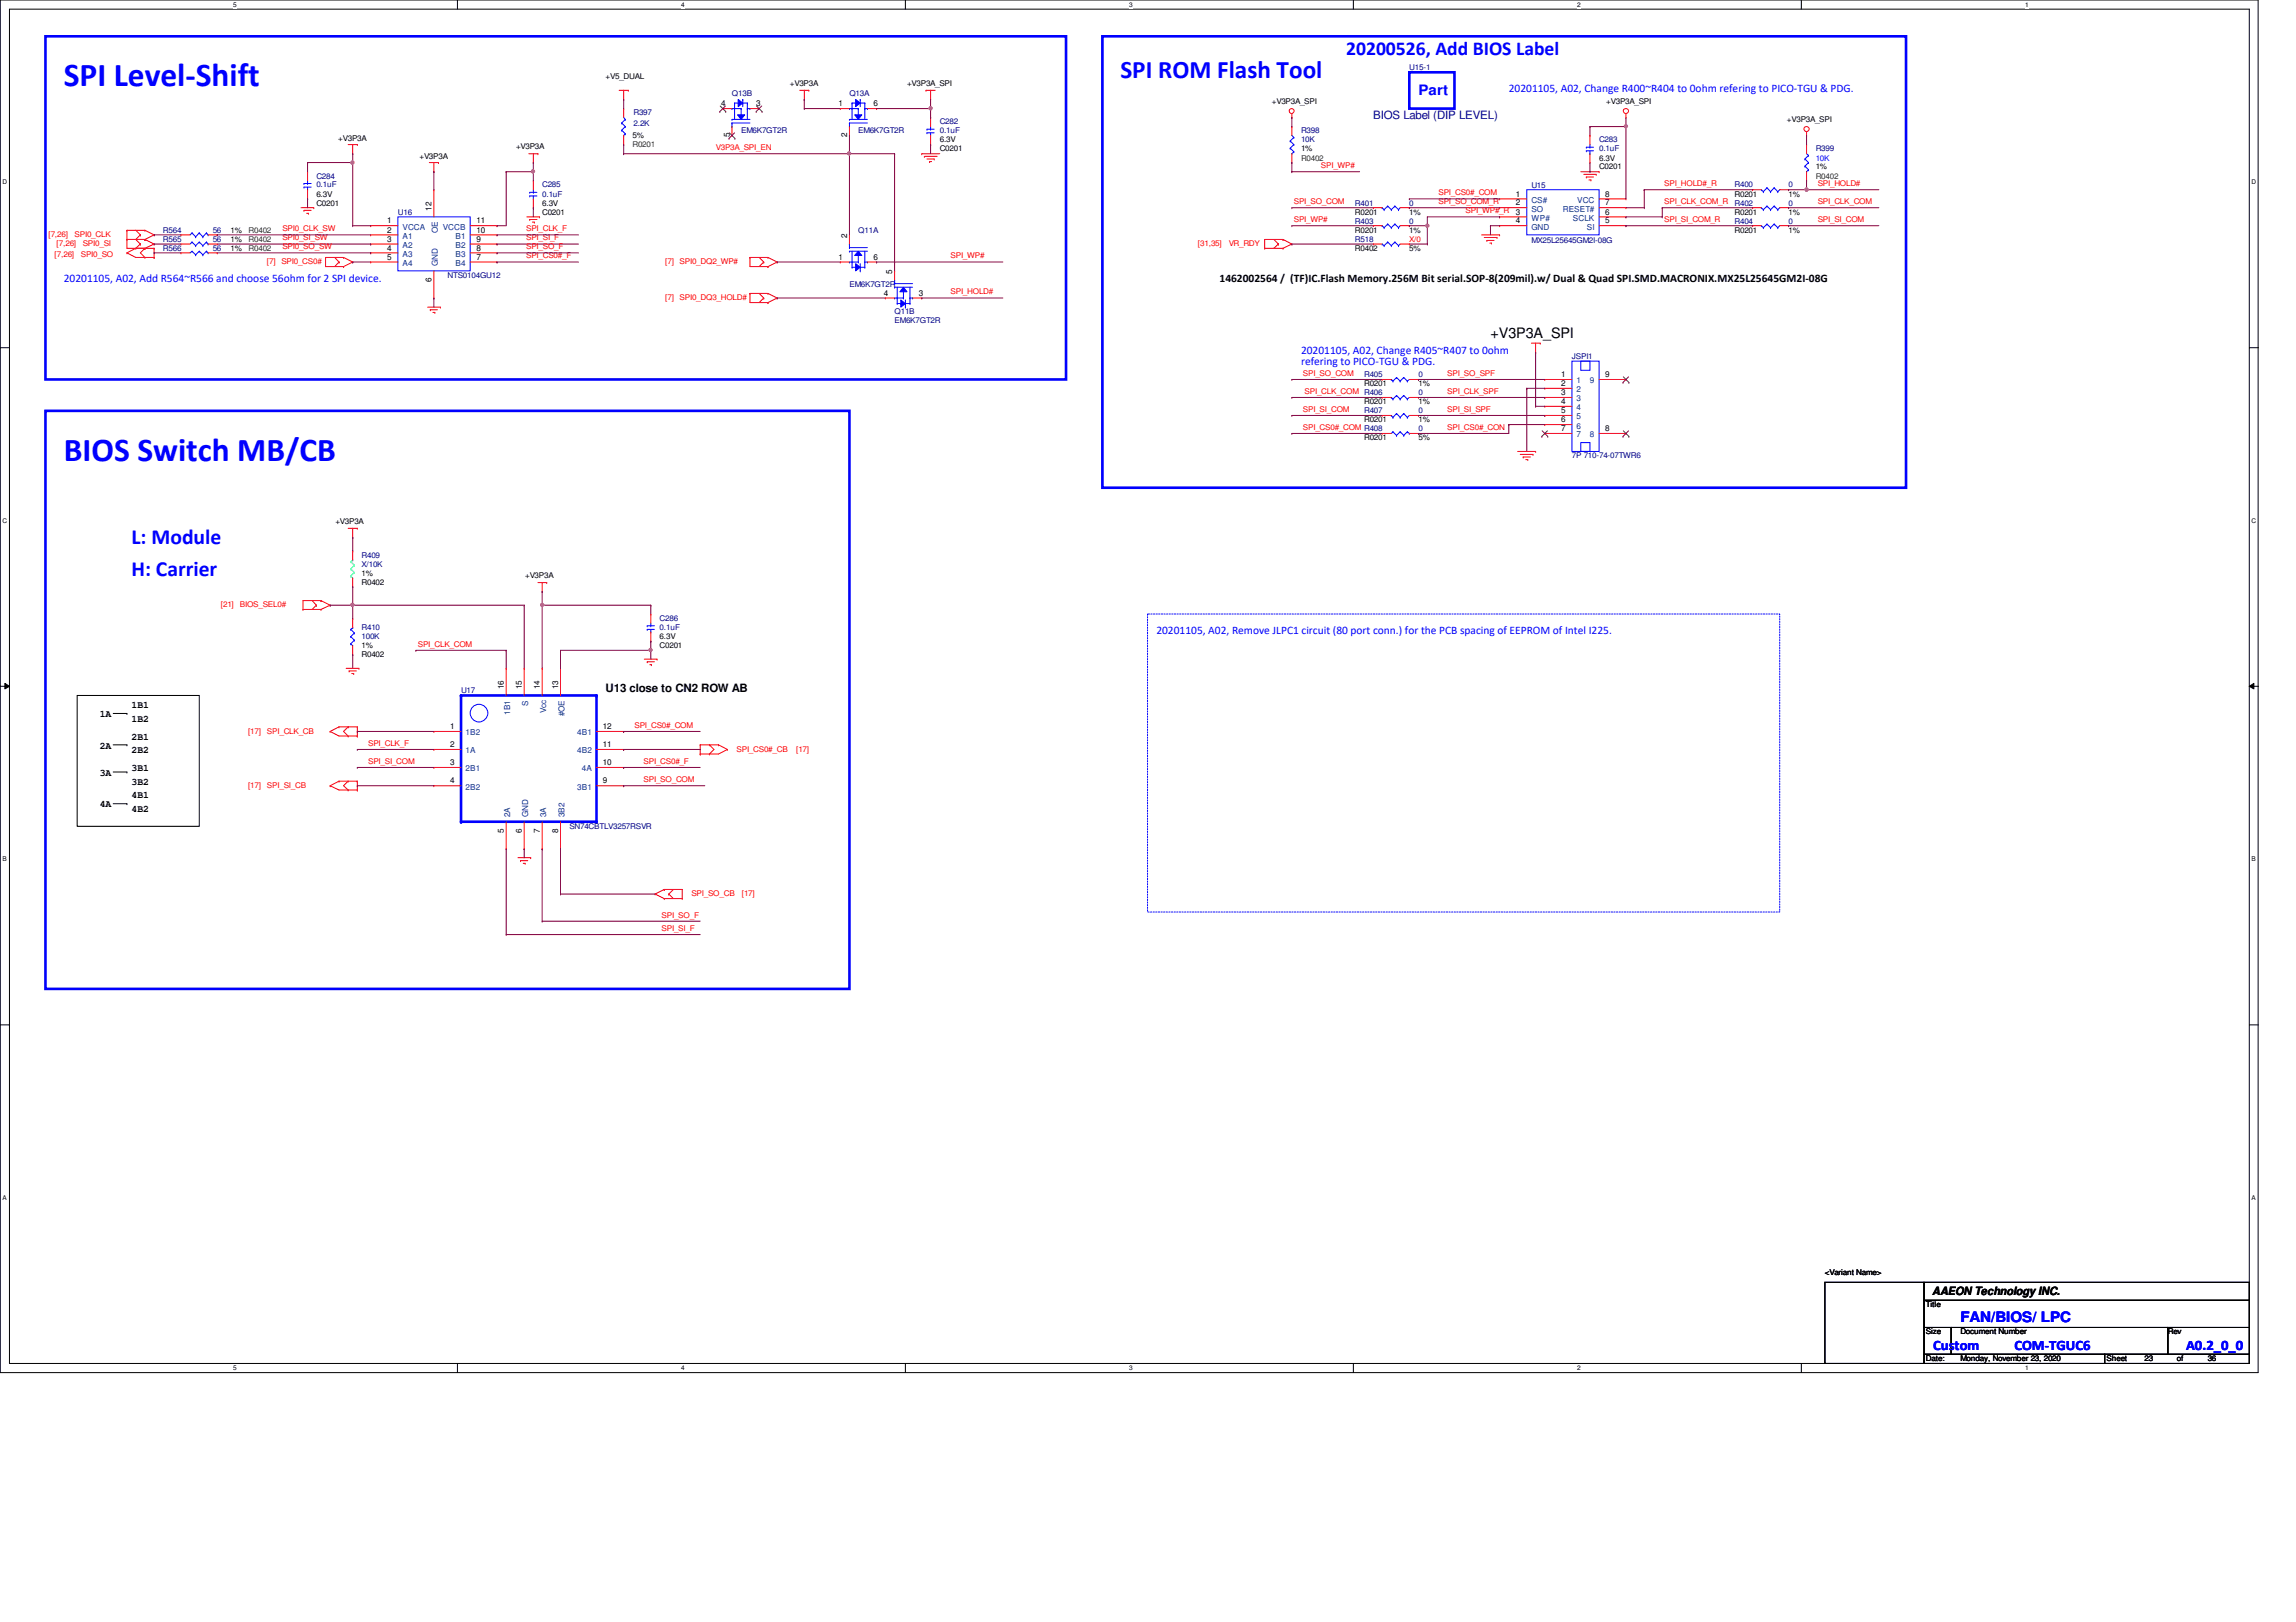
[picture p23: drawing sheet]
<svg xmlns="http://www.w3.org/2000/svg" width="297mm" height="210mm" viewBox="0 0 297 210" stroke-linecap="round" stroke-linejoin="round" font-family="sans-serif">
<defs><g id="words">
<g font-size="4.3" fill="#00f">
<text x="8.3" y="11.1">SPI Level-Shift</text>
<text x="8.3" y="59.6">BIOS Switch MB/CB</text>
</g>
<text font-size="3.3" fill="#00f" x="144.9" y="10.1">SPI ROM Flash Tool</text>
<g font-size="2.8" fill="#00f">
<text x="17" y="70.4">L: Module</text>
<text x="17" y="74.5">H: Carrier</text>
</g>
<text font-size="2.5" fill="#00f" x="174.2" y="7.1">20200526, Add BIOS Label</text>
<g font-size="1.9" fill="#00f">
<text x="183.5" y="12.2">Part</text>
<text x="253.6" y="171.1">FAN/BIOS/ LPC</text>
<text x="250.1" y="174.7">Custom</text>
<text x="260.6" y="174.7">COM-TGUC6</text>
<text x="282.8" y="174.7">A0.2_0_0</text>
</g>
<text font-size="1.9" x="192.8" y="43.8">+V3P3A_SPI</text>
<g font-size="1.5" fill="#00f">
<text x="195.2" y="11.9">20201105, A02, Change R400~R404 to 0ohm refering to PICO-TGU &amp; PDG.</text>
<text x="8.3" y="36.4">20201105, A02, Add R564~R566 and choose 56ohm for 2 SPI device.</text>
<text x="168.3" y="45.8">20201105, A02, Change R405~R407 to 0ohm</text>
<text x="168.3" y="47.3">refering to PICO-TGU &amp; PDG.</text>
<text x="149.6" y="82">20201105, A02, Remove JLPC1 circuit (80 port conn.) for the PCB spacing of EEPROM of Intel I225.</text>
</g>
<text font-size="1.5" fill="#000080" x="177.7" y="15.4">BIOS Label (DIP LEVEL)</text>
<g font-size="1.5">
<text x="157.8" y="36.4">1462002564 / (TF)IC.Flash Memory.256M Bit serial.SOP-8(209mil).w/ Dual &amp; Quad SPI.SMD.MACRONIX.MX25L25645GM2I-08G</text>
<text x="78.4" y="89.6">U13 close to CN2 ROW AB</text>
<text x="250" y="167.6">AAEON Technology INC.</text>
</g>
<g font-size="1.3">
<text x="12.9" y="92.8">1A</text>
<text x="17" y="91.6">1B1</text>
<text x="17" y="93.4">1B2</text>
<text x="17" y="95.7">2B1</text>
<text x="12.9" y="96.9">2A</text>
<text x="12.9" y="100.4">3A</text>
<text x="17" y="97.5">2B2</text>
<text x="17" y="99.8">3B1</text>
<text x="17" y="101.6">3B2</text>
<text x="12.9" y="104.5">4A</text>
<text x="17" y="103.3">4B1</text>
<text x="17" y="105.1">4B2</text>
</g>
<g font-size="1.1">
<text x="93.3" y="13.8">4</text>
<text x="94.4" y="17.8" transform="rotate(-90 94.4 17.8)">5</text>
<text x="97.8" y="13.8">3</text>
<text x="108.5" y="13.8">1</text>
<text x="109.6" y="17.8" transform="rotate(-90 109.6 17.8)">2</text>
<text x="113" y="13.8">6</text>
<text x="50.1" y="28.9">1</text>
<text x="55.8" y="27.3" transform="rotate(-90 55.8 27.3)">12</text>
<text x="61.6" y="28.9">11</text>
<text x="196.1" y="25.4">1</text>
<text x="196.1" y="26.6">2</text>
<text x="196.1" y="27.8">3</text>
<text x="196.1" y="28.9">4</text>
<text x="207.7" y="28.9">5</text>
<text x="207.7" y="27.8">6</text>
<text x="207.7" y="26.6">7</text>
<text x="207.7" y="25.4">8</text>
<text x="50.1" y="30.1">2</text>
<text x="50.1" y="31.3">3</text>
<text x="50.1" y="32.4">4</text>
<text x="50.1" y="33.6">5</text>
<text x="61.6" y="33.6">7</text>
<text x="61.6" y="32.4">8</text>
<text x="61.6" y="31.3">9</text>
<text x="61.6" y="30.1">10</text>
<text x="108.5" y="33.6">1</text>
<text x="109.6" y="30.8" transform="rotate(-90 109.6 30.8)">2</text>
<text x="113" y="33.6">6</text>
<text x="115.4" y="35.4" transform="rotate(-90 115.4 35.4)">5</text>
<text x="55.8" y="36.4" transform="rotate(-90 55.8 36.4)">6</text>
<text x="114.3" y="38.3">4</text>
<text x="118.9" y="38.3">3</text>
<text x="202" y="48.8">1</text>
<text x="202" y="50">2</text>
<text x="202" y="51.1">3</text>
<text x="202" y="52.3">4</text>
<text x="202" y="53.5">5</text>
<text x="207.7" y="48.8">9</text>
<text x="202" y="54.7">6</text>
<text x="202" y="55.8">7</text>
<text x="207.7" y="55.8">8</text>
<text x="65.2" y="89.2" transform="rotate(-90 65.2 89.2)">16</text>
<text x="67.5" y="89.2" transform="rotate(-90 67.5 89.2)">15</text>
<text x="69.8" y="89.2" transform="rotate(-90 69.8 89.2)">14</text>
<text x="72.2" y="89.2" transform="rotate(-90 72.2 89.2)">13</text>
<text x="58.2" y="94.4">1</text>
<text x="78" y="94.4">12</text>
<text x="58.2" y="96.7">2</text>
<text x="58.2" y="99">3</text>
<text x="58.2" y="101.4">4</text>
<text x="78" y="101.4">9</text>
<text x="78" y="96.7">11</text>
<text x="78" y="99">10</text>
<text x="65.2" y="107.7" transform="rotate(-90 65.2 107.7)">5</text>
<text x="67.5" y="107.7" transform="rotate(-90 67.5 107.7)">6</text>
<text x="69.8" y="107.7" transform="rotate(-90 69.8 107.7)">7</text>
<text x="72.2" y="107.7" transform="rotate(-90 72.2 107.7)">8</text>
</g>
<g font-size="1.1" fill="#004080">
<text x="52.1" y="29.7">VCCA</text>
<text x="57.3" y="29.7">VCCB</text>
<text x="198.1" y="26.2">CS#</text>
<text x="198.1" y="27.4">SO</text>
<text x="198.1" y="28.6">WP#</text>
<text x="198.1" y="29.7">GND</text>
<text x="202.2" y="27.4">RESET#</text>
<text x="203.5" y="28.6">SCLK</text>
<text x="204" y="26.2">VCC</text>
<text x="205.3" y="29.7">SI</text>
<text x="52.1" y="30.9">A1</text>
<text x="52.1" y="32.1">A2</text>
<text x="52.1" y="33.2">A3</text>
<text x="52.1" y="34.4">A4</text>
<text x="56.6" y="34.5" transform="rotate(-90 56.6 34.5)">GND</text>
<text x="56.6" y="30.2" transform="rotate(-90 56.6 30.2)">OE</text>
<text x="58.9" y="34.4">B4</text>
<text x="58.9" y="33.2">B3</text>
<text x="58.9" y="32.1">B2</text>
<text x="58.9" y="30.9">B1</text>
<text x="204" y="49.6">1</text>
<text x="204" y="50.8">2</text>
<text x="204" y="51.9">3</text>
<text x="204" y="53.1">4</text>
<text x="205.7" y="49.6">9</text>
<text x="204" y="54.3">5</text>
<text x="204" y="55.5">6</text>
<text x="204" y="56.6">7</text>
<text x="205.7" y="56.6">8</text>
<text x="60.2" y="95.2">1B2</text>
<text x="66" y="92.5" transform="rotate(-90 66 92.5)">1B1</text>
<text x="68.3" y="91.3" transform="rotate(-90 68.3 91.3)">S</text>
<text x="70.7" y="92.3" transform="rotate(-90 70.7 92.3)">Vcc</text>
<text x="73" y="92.7" transform="rotate(-90 73 92.7)">#OE</text>
<text x="74.7" y="95.2">4B1</text>
<text x="60.2" y="97.5">1A</text>
<text x="60.2" y="99.8">2B1</text>
<text x="74.7" y="97.5">4B2</text>
<text x="75.3" y="99.8">4A</text>
<text x="60.2" y="102.2">2B2</text>
<text x="66" y="105.7" transform="rotate(-90 66 105.7)">2A</text>
<text x="68.3" y="105.7" transform="rotate(-90 68.3 105.7)">GND</text>
<text x="70.7" y="105.7" transform="rotate(-90 70.7 105.7)">3A</text>
<text x="73" y="105.7" transform="rotate(-90 73 105.7)">3B2</text>
<text x="74.7" y="102.2">3B1</text>
</g>
<g font-size="1">
<text x="78.4" y="10.2">+V5_DUAL</text>
<text x="102.2" y="11.2">+V3P3A</text>
<text x="117.3" y="11.2">+V3P3A_SPI</text>
<text x="81.8" y="17.9">5%</text>
<text x="164.5" y="13.4">+V3P3A_SPI</text>
<text x="207.8" y="13.4">+V3P3A_SPI</text>
<text x="231.2" y="15.7">+V3P3A_SPI</text>
<text x="43.8" y="18.2">+V3P3A</text>
<text x="54.3" y="20.5">+V3P3A</text>
<text x="66.8" y="19.3">+V3P3A</text>
<text x="121.6" y="19.6">C0201</text>
<text x="121.6" y="18.4">6.3V</text>
<text x="168.3" y="19.6">1%</text>
<text x="206.9" y="21.9">C0201</text>
<text x="206.9" y="20.8">6.3V</text>
<text x="234.9" y="21.9">1%</text>
<text x="40.9" y="26.6">C0201</text>
<text x="40.9" y="25.4">6.3V</text>
<text x="70.1" y="27.8">C0201</text>
<text x="70.1" y="26.6">6.3V</text>
<text x="175.3" y="27.8">R0201</text>
<text x="182.3" y="27.8">1%</text>
<text x="224.4" y="27.8">R0201</text>
<text x="224.4" y="25.4">R0201</text>
<text x="231.4" y="27.8">1%</text>
<text x="231.4" y="25.4">1%</text>
<text x="29.8" y="30.1">1%</text>
<text x="29.8" y="31.3">1%</text>
<text x="29.8" y="32.5">1%</text>
<text x="175.3" y="30.1">R0201</text>
<text x="175.3" y="32.5">R0402</text>
<text x="182.3" y="30.1">1%</text>
<text x="182.3" y="32.5">5%</text>
<text x="224.4" y="30.1">R0201</text>
<text x="231.4" y="30.1">1%</text>
<text x="176.5" y="50">R0201</text>
<text x="176.5" y="52.3">R0201</text>
<text x="183.5" y="50">1%</text>
<text x="183.5" y="52.3">1%</text>
<text x="176.5" y="54.7">R0201</text>
<text x="176.5" y="57">R0201</text>
<text x="183.5" y="54.7">1%</text>
<text x="183.5" y="57">5%</text>
<text x="43.4" y="67.9">+V3P3A</text>
<text x="46.8" y="75.7">R0402</text>
<text x="46.8" y="74.5">1%</text>
<text x="67.9" y="74.8">+V3P3A</text>
<text x="46.8" y="83.9">1%</text>
<text x="85.3" y="83.9">C0201</text>
<text x="85.3" y="82.7">6.3V</text>
<text x="46.8" y="85">R0402</text>
<text x="236.1" y="165.1">&lt;Variant Name&gt;</text>
<text x="249.2" y="169.2">Title</text>
<text x="249.2" y="172.7">Size</text>
<text x="253.6" y="172.7">Document Number</text>
<text x="280.5" y="172.7">Rev</text>
<text x="249.2" y="176.1">Date:</text>
<text x="253.6" y="176.1">Monday, November 23, 2020</text>
<text x="272.5" y="176.1">Sheet</text>
<text x="277.4" y="176.1">23</text>
<text x="281.6" y="176.1">of</text>
<text x="285.6" y="176.1">36</text>
</g>
<g font-size="1" fill="#000080">
<text x="182.3" y="9.1">U15-1</text>
<text x="82" y="14.9">R397</text>
<text x="82" y="16.3">2.2K</text>
<text x="94.7" y="12.4">Q13B</text>
<text x="95.9" y="17.3">EM6K7GT2R</text>
<text x="109.9" y="12.4">Q13A</text>
<text x="111" y="17.3">EM6K7GT2R</text>
<text x="121.6" y="16.1">C282</text>
<text x="121.6" y="17.3">0.1uF</text>
<text x="168.3" y="17.3">R398</text>
<text x="40.9" y="23.1">C284</text>
<text x="168.3" y="18.4">10K</text>
<text x="206.9" y="18.4">C283</text>
<text x="206.9" y="19.6">0.1uF</text>
<text x="234.9" y="19.6">R399</text>
<text x="40.9" y="24.3">0.1uF</text>
<text x="51.5" y="27.8">U16</text>
<text x="70.1" y="24.3">C285</text>
<text x="70.1" y="25.4">0.1uF</text>
<text x="175.3" y="26.6">R401</text>
<text x="175.3" y="29">R403</text>
<text x="182.3" y="26.6">0</text>
<text x="182.3" y="29">0</text>
<text x="198.1" y="24.4">U15</text>
<text x="224.4" y="26.6">R402</text>
<text x="224.4" y="29">R404</text>
<text x="224.4" y="24.3">R400</text>
<text x="231.4" y="26.6">0</text>
<text x="231.4" y="29">0</text>
<text x="231.4" y="24.3">0</text>
<text x="21.1" y="30.1">R564</text>
<text x="21.1" y="31.3">R565</text>
<text x="21.1" y="32.5">R566</text>
<text x="27.5" y="30.1">56</text>
<text x="27.5" y="31.3">56</text>
<text x="27.5" y="32.5">56</text>
<text x="57.9" y="35.9">NTS0104GU12</text>
<text x="111" y="30.1">Q11A</text>
<text x="175.3" y="31.3">R518</text>
<text x="198.1" y="31.4">MX25L25645GM2I-08G</text>
<text x="109.9" y="37.1">EM6K7GT2R</text>
<text x="115.7" y="40.6">Q11B</text>
<text x="115.7" y="41.8">EM6K7GT2R</text>
<text x="203.4" y="46.5">JSPI1</text>
<text x="176.5" y="48.8">R405</text>
<text x="176.5" y="53.5">R407</text>
<text x="183.5" y="48.8">0</text>
<text x="183.5" y="51.1">0</text>
<text x="183.5" y="53.5">0</text>
<text x="183.5" y="55.8">0</text>
<text x="203.4" y="59.3">7P 710-74-07TWR6</text>
<text x="46.8" y="72.2">R409</text>
<text x="46.8" y="73.4">X/10K</text>
<text x="46.8" y="81.5">R410</text>
<text x="46.8" y="82.7">100K</text>
<text x="85.3" y="80.3">C286</text>
<text x="85.3" y="81.5">0.1uF</text>
<text x="59.6" y="89.7">U17</text>
<text x="73.7" y="107.2">SN74CBTLV3257RSVR</text>
</g>
<g font-size="1" fill="#008000">
<text x="81.8" y="19">R0201</text>
<text x="168.3" y="20.8">R0402</text>
<text x="234.9" y="23.1">R0402</text>
<text x="32.2" y="30.1">R0402</text>
<text x="32.2" y="31.3">R0402</text>
<text x="32.2" y="32.5">R0402</text>
</g>
<g font-size="1" fill="#f00">
<text x="92.6" y="19.4">V3P3A_SPI_EN</text>
<text x="170.9" y="21.8">SPI_WP#</text>
<text x="36.5" y="29.9">SPI0_CLK_SW</text>
<text x="68.1" y="29.9">SPI_CLK_F</text>
<text x="167.4" y="28.7">SPI_WP#</text>
<text x="167.4" y="26.4">SPI_SO_COM</text>
<text x="186.1" y="26.4">SPI_SO_COM_R</text>
<text x="186.1" y="25.3">SPI_CS0#_COM</text>
<text x="189.6" y="27.6">SPI_WP#_R</text>
<text x="215.3" y="24.1">SPI_HOLD#_R</text>
<text x="215.3" y="26.4">SPI_CLK_COM_R</text>
<text x="215.3" y="28.7">SPI_SI_COM_R</text>
<text x="235.2" y="24.1">SPI_HOLD#</text>
<text x="235.2" y="26.4">SPI_CLK_COM</text>
<text x="235.2" y="28.7">SPI_SI_COM</text>
<text x="6.3" y="30.7">[7,26]</text>
<text x="7.1" y="33.3">[7,26]</text>
<text x="7.3" y="31.9">[7,26]</text>
<text x="9.6" y="30.7">SPI0_CLK</text>
<text x="10.5" y="33.3">SPI0_SO</text>
<text x="10.7" y="31.9">SPI0_SI</text>
<text x="34.5" y="34.2">[7]</text>
<text x="36.4" y="34.2">SPI0_CS0#</text>
<text x="36.5" y="31.1">SPI0_SI_SW</text>
<text x="36.5" y="32.3">SPI0_SO_SW</text>
<text x="68.1" y="33.4">SPI_CS0#_F</text>
<text x="68.1" y="31.1">SPI_SI_F</text>
<text x="68.1" y="32.3">SPI_SO_F</text>
<text x="86.1" y="34.2">[7]</text>
<text x="87.9" y="34.2">SPI0_DQ2_WP#</text>
<text x="123" y="33.4">SPI_WP#</text>
<text x="155" y="31.9">[31,35]</text>
<text x="159" y="31.9">VR_RDY</text>
<text x="182.3" y="31.3">X/0</text>
<text x="86.1" y="38.9">[7]</text>
<text x="87.9" y="38.9">SPI0_DQ3_HOLD#</text>
<text x="123" y="38.1">SPI_HOLD#</text>
<text x="168.6" y="53.3">SPI_SI_COM</text>
<text x="168.6" y="48.6">SPI_SO_COM</text>
<text x="168.8" y="51">SPI_CLK_COM R406</text>
<text x="187.2" y="48.6">SPI_SO_SPF</text>
<text x="187.2" y="51">SPI_CLK_SPF</text>
<text x="187.2" y="53.3">SPI_SI_SPF</text>
<text x="168.6" y="55.6">SPI_CS0#_COM R408</text>
<text x="187.2" y="55.6">SPI_CS0#_CON</text>
<text x="28.6" y="78.6">[21]</text>
<text x="31" y="78.6">BIOS_SEL0#</text>
<text x="54.1" y="83.7">SPI_CLK_COM</text>
<text x="32.1" y="95">[17]</text>
<text x="34.5" y="95">SPI_CLK_CB</text>
<text x="82.1" y="94.2">SPI_CS0#_COM</text>
<text x="32.1" y="102">[17]</text>
<text x="34.5" y="102">SPI_SI_CB</text>
<text x="47.6" y="96.5">SPI_CLK_F</text>
<text x="47.6" y="98.8">SPI_SI_COM</text>
<text x="83.3" y="98.8">SPI_CS0#_F</text>
<text x="83.3" y="101.2">SPI_SO_COM</text>
<text x="95.3" y="97.3">SPI_CS0#_CB</text>
<text x="103" y="97.3">[17]</text>
<text x="85.6" y="118.7">SPI_SO_F</text>
<text x="89.4" y="116">SPI_SO_CB</text>
<text x="96" y="116">[17]</text>
<text x="85.6" y="120.5">SPI_SI_F</text>
</g>
<text font-size="1" fill="#00f" x="234.9" y="20.8">10K</text>
<g font-size=".8">
<text x="30.2" y=".9">5</text>
<text x="88.1" y=".9">4</text>
<text x="146.1" y=".9">3</text>
<text x="204" y=".9">2</text>
<text x="262" y=".9">1</text>
<text x=".3" y="23.8">D</text>
<text x="291.3" y="23.8">D</text>
<text x=".3" y="67.6">C</text>
<text x="291.3" y="67.6">C</text>
<text x=".3" y="111.5">B</text>
<text x="291.3" y="111.5">B</text>
<text x=".3" y="155.3">A</text>
<text x="291.3" y="155.3">A</text>
<text x="30.2" y="177.3">5</text>
<text x="88.1" y="177.3">4</text>
<text x="146.1" y="177.3">3</text>
<text x="204" y="177.3">2</text>
<text x="262" y="177.3">1</text>
</g>
</g></defs>
<path d="M0 0h292.1v177.6h-292.1zM1.2 1.2h289.8v175.2h-289.8z" fill="none" stroke="#000" stroke-width=".13"/>
<g fill="#fff">
<path d="M30.2 .1h.4v1h-.4z"/>
<path d="M30.2 176.6h.4v.9h-.4z"/>
</g>
<path d="M59.2 0v1.2M59.2 176.4v1.2" fill="none" stroke="#000" stroke-width=".13"/>
<g fill="#fff">
<path d="M88.1 .1h.5v1h-.5z"/>
<path d="M88.1 176.6h.5v.9h-.5z"/>
</g>
<path d="M117.1 0v1.2M117.1 176.4v1.2" fill="none" stroke="#000" stroke-width=".13"/>
<g fill="#fff">
<path d="M146.1 .1h.5v1h-.5z"/>
<path d="M146.1 176.6h.5v.9h-.5z"/>
</g>
<path d="M175.1 0v1.2M175.1 176.4v1.2" fill="none" stroke="#000" stroke-width=".13"/>
<g fill="#fff">
<path d="M204 .1h.5v1h-.5z"/>
<path d="M204 176.6h.5v.9h-.5z"/>
</g>
<path d="M233 0v1.2M233 176.4v1.2" fill="none" stroke="#000" stroke-width=".13"/>
<g fill="#fff">
<path d="M262 .1h.5v1h-.5z"/>
<path d="M262 176.6h.5v.9h-.5z"/>
<path d="M.3 23.1h.6v.9h-.6z"/>
<path d="M291.3 23.1h.6v.9h-.6z"/>
<path d="M.3 66.9h.6v.9h-.6z"/>
<path d="M291.3 66.9h.6v.9h-.6z"/>
</g>
<path d="M0 45h1.2M291 45h1.2" fill="none" stroke="#000" stroke-width=".13"/>
<g fill="#fff">
<path d="M.3 110.7h.6v.9h-.6z"/>
<path d="M291.3 110.7h.5v.9h-.5z"/>
</g>
<path d="M0 88.8h1.2M.6 88.4l.6 .4-.6 .4zM291 88.8l.6-.4v.8zM291 88.8h1.2" fill="none" stroke="#000" stroke-width=".13"/>
<path d="M.6 88.4l.6 .4-.6 .4zM291 88.8l.6-.4v.8z" fill="#000"/>
<g fill="#fff">
<path d="M.3 154.5h.6v.9h-.6z"/>
<path d="M291.3 154.5h.5v.9h-.5z"/>
</g>
<g fill="none" stroke="#000" stroke-width=".13">
<path d="M10 90h15.8v16.9h-15.8zM14.6 92.3h1.8M14.6 96.4h1.8M14.6 99.9h1.8M16.4 92.3h.1M16.4 96.4h.1M16.4 99.9h.1M14.6 104h1.8M16.4 104h.1M0 132.6h1.2M291 132.6h1.2M236.1 165.9h12.8v10.5h-12.8z"/>
<path d="M248.9 165.9h42.1v2.4h-42.1zM248.9 168.3h42.1v3.5h-42.1zM248.9 171.8h3.5v3.5h-3.5zM248.9 175.3h23.4v1.1h-23.4zM252.4 171.8h28.1v3.5h-28.1zM272.3 175.3h18.7v1.1h-18.7zM280.5 171.8h10.5v3.5h-10.5z"/>
</g>
<path d="M5.9 4.7h132v44.4h-132zM142.6 4.7h104v58.4h-104zM5.9 53.2h104v74.8h-104z" fill="none" stroke="#00f" stroke-width=".34"/>
<path d="M148.5 79.5h81.7v38.5h-81.7z" fill="none" stroke="#00f" stroke-width=".13" stroke-dasharray=".2 .2"/>
<g fill="none" stroke="#f00" stroke-width=".13">
<path d="M45 18.7h1.2M45.6 19.9h.1M45.6 18.7v1.2M46.2 18.7h.1M68.4 19.9h1.2M69 19.9v1.1M69.6 19.9h.1M80.1 11.7h1.2M80.7 12.9h.1M80.7 14.1h.1M80.7 18.7h.1M80.7 11.7v1.2"/>
<path d="M80.7 14.1v1.1M80.7 17.5v1.2M81.3 11.7h.1M103.5 11.7h1.1M104.1 12.9h.1M104.1 11.7v1.2M104.6 11.7h.1M119.2 19.9h.1M119.2 19.9h2.4M119.8 11.7h.1M119.8 11.7h1.2M120.4 12.9h.1"/>
<path d="M120.4 15.2h.1M120.4 18.7h.1M120.4 11.7v1.2M120.4 15.2v1.2M120.4 17.5v1.2M167.1 15.2h.1M167.1 16.4h.1M167.1 14.7v.5M167.1 16.4v1.1M167.1 19.9v1.1M205.7 17.5h.1M205.7 17.5v1.2"/>
<path d="M205.7 19.9v1.1M210.4 15.2h.1M210.4 14.7v.5M233.7 17.5h.1M233.7 17.1v.4M16.4 29.8h.1M16.4 31h.1M16.4 32.7h.1M16.4 32.7l1.2 .6h2.3M16.4 31h2.4M16.4 29.8v2.3h3.5M16.4 29.8h2.4"/>
<path d="M17.6 32.1h.1M17.6 29.8l.6 .6M17.6 32.1l-1.2 .6M18.2 30.4h.1M18.2 31.6h.1M18.2 30.4l-.6 .6 .6 .6M18.2 31.6l-.6 .5M18.8 31h.1M18.8 29.8h.1M18.8 32.1h.1M18.8 33.3h.1M18.8 29.8l1.1 .6"/>
<path d="M18.8 31l1.1 .6M18.8 32.1l-.6 .6 .6 .6M19.9 30.4h.1M19.9 31.6h.1M19.9 33.3h.1M19.9 32.1h.1M19.9 30.4l-1.1 .6M19.9 31.6l-1.1 .5M19.9 32.1v1.2M38.9 26.9h1.7M39.3 27.2h.1M39.3 27.2h1"/>
<path d="M39.7 27.6h.2M39.9 27.6h.1M40.6 26.9h.1M42.1 33.3h.1M42.1 33.3v1.2h2.3M42.1 33.3h2.3M43.3 33.3l.6 .6M43.9 33.9h.1M43.9 33.9l-.6 .6M44.4 34.5h.1M44.4 33.3h.1M44.4 33.3l1.2 .6"/>
<path d="M45.6 33.9h.1M45.6 33.9l-1.2 .6M55.3 39.8h1.7M55.5 21h1.2M56.1 22.2h.1M56.1 21v1.2M56.7 21h.1M57 39.8h.1M68.2 28.1h1.6M68.5 28.4h.1M68.5 28.4h1M68.9 28.7h.2"/>
<path d="M69 21h.1M69 23.4h.1M69 26.9h.1M69 23.4v1.2M69 25.7v1.2M69.1 28.7h.1M69.8 28.1h.1M97 33.3h.1M97 38h.1M97 33.3v1.2h2.4M97 33.3h2.4M97 38v1.2h2.4"/>
<path d="M97 38h2.4M98.2 33.3l.6 .6M98.2 38l.6 .6M98.8 33.9h.1M98.8 38.6h.1M98.8 33.9l-.6 .6M98.8 38.6l-.6 .6M99.4 34.5h.1M99.4 33.3h.1M99.4 39.2h.1M99.4 38h.1M99.4 33.3l1.1 .6"/>
<path d="M99.4 38l1.1 .6M100.5 33.9h.1M100.5 38.6h.1M100.5 33.9l-1.1 .6M100.5 38.6l-1.1 .6M119.6 20.2h.1M119.6 20.2h1.6M119.9 20.6h1M120.3 20.9h.1M120.3 20.9h.2M120.9 20.6h.1M163.6 32.1h.1"/>
<path d="M163.6 32.1h2.4M164.8 31l.6 .6M165.4 31.6h.1M165.4 31.6l-.6 .5M166 31h.1M166 32.1h.1M166 31h-2.4v1.1M166 31l1.1 .6M167.1 31.6h.1M167.1 21h.1M167.1 31.6l-1.1 .5M177.7 26.9h.1"/>
<path d="M177.7 26.9h1.1M181.1 26.9h1.2M182.3 26.9h.1M191.7 30.4h2.3M192 30.7h1.7M192.4 31.1h.1M192.4 31.1h.9M192.7 31.5h.3M193 31.5h.1M193.7 30.7h.1M194 30.4h.1M194 25.7h.1"/>
<path d="M194 26.9h.1M194 28.1h.1M194 29.2h.1M194 28.1h3.5M194 26.9h3.5M194 25.7h3.5M194 29.2h3.5M204.5 22.2h2.4M204.9 22.6h1.6M205.2 22.9h.1M205.2 22.9h1M205.6 23.3h.2"/>
<path d="M205.7 21h.1M205.8 23.3h.1M206.5 22.6h.1M206.9 22.2h.1M206.9 28.1h3.5M206.9 26.9h3.5M206.9 25.7h3.5M206.9 29.2h3.5M210.4 29.2h.1M210.4 28.1h.1M210.4 26.9h.1M210.4 25.7h.1"/>
<path d="M226.7 26.9h.1M226.7 26.9h1.2M230.2 26.9h1.2M231.4 26.9h.1M55.7 40.1h.1M55.7 40.1h.9M56 40.4h.3M56.3 40.4h.1M196.3 58.4h2.4M196.7 58.8h1.6M197.1 59.1h.1M197.1 59.1h.9"/>
<path d="M197.4 59.5h.3M197.7 59.5h.1M198.1 44.4h1.2M198.3 58.8h.1M198.7 58.4h.1M198.7 45.6h.1M198.7 44.4v1.2M199.3 44.4h.1M199.9 49.1h.1M199.9 50.2h.1M199.9 51.4h.1M199.9 52.6h.1"/>
<path d="M199.9 53.8h.1M199.9 54.9h.1M199.9 56.1h.1M199.9 49.1h3.5M199.9 50.2h3.5M199.9 51.4h3.5M199.9 52.6h3.5M199.9 53.8h3.5M199.9 54.9h3.5M199.9 56.1h3.5M206.9 49.1h3.5M206.9 56.1h3.5"/>
<path d="M210.4 56.1h.1M210.4 49.1h.1M39.2 78.9h.1M39.2 78.9h2.3M40.4 77.7l.5 .6M40.9 78.3h.1M40.9 78.3l-.5 .6M41.5 77.7h.1M41.5 78.9h.1M41.5 77.7h-2.3v1.2M41.5 77.7l1.2 .6M42.7 78.3h.1"/>
<path d="M42.7 78.3l-1.2 .6M45 68.4h1.2M45.6 69.6h.1M45.6 68.4v1.2M46.2 68.4h.1M69.6 75.4h1.1M70.1 76.5h.1M70.1 75.4v1.1M70.7 75.4h.1M42.7 94.7h.1M42.7 94.7l1.2 .5h2.3M43.9 94.1h.1"/>
<path d="M43.9 94.1l-1.2 .6M43.9 94.1h2.3M44.8 86.5h1.6M45 95.2h.1M45 94.1h.1M45 94.1l-.6 .6 .6 .5M45.2 86.8h.1M45.2 86.8h.9M45.5 87.2h.3M45.8 87.2h.1M46.2 95.2h.1M46.2 94.1h.1"/>
<path d="M46.2 94.1v1.1M46.4 86.5h.1M83.4 85.3h1.6M83.7 85.6h.1M83.7 85.6h1M84.1 86h.2M84.3 86h.1M85 85.3h.1M90.6 97.6h.1M90.6 96.4h.1M90.6 96.4h2.4M90.6 96.4v1.2"/>
<path d="M91.8 97.6h.1M91.8 96.4h.1M91.8 96.4l.6 .6-.6 .6M93 96.4h.1M93 96.4l1.1 .6M94.1 97h.1M94.1 97l-1.1 .6h-2.4M42.7 101.7h.1M42.7 101.7l1.2 .5h2.3M43.9 101.1h.1M43.9 101.1l-1.2 .6M43.9 101.1h2.3"/>
<path d="M45 102.2h.1M45 101.1h.1M45 101.1l-.6 .6 .6 .5M46.2 102.2h.1M46.2 101.1h.1M46.2 101.1v1.1M67 111h1.7M67.3 111.4h.1M67.3 111.4h1M67.7 111.7h.2M67.9 111.7h.1M68.7 111h.1"/>
<path d="M84.7 115.7h.1M84.7 115.7l1.2 .6M85.9 115.1h.1M85.9 116.3h.1M85.9 115.1h2.4v1.2M85.9 116.3h2.4M85.9 115.1l-1.2 .6M86.5 115.7h.1M86.5 115.7l.6 .6M87.1 115.1l-.6 .6M88.3 116.3h.1"/>
<circle cx="167.1" cy="14.4" r=".32"/>
<circle cx="210.4" cy="14.4" r=".33"/>
<circle cx="233.7" cy="16.7" r=".33"/>
</g>
<g fill="none" stroke="#00f" stroke-width=".13">
<path d="M80.4 15.9h.1M80.4 16.8h.1M80.4 16.8l.5 .5M80.4 15.9l.5 .5M80.7 17.5h.1M80.7 15.2l.2 .3M80.9 17.3h.1M80.9 15.5h.1M80.9 16.4h.1M80.9 17.3l-.2 .2M80.9 15.5l-.5 .4M80.9 16.4l-.5 .4"/>
<path d="M109.9 15.5h.1M109.9 15.9h.1M109.9 16.4h.1M109.9 15.5h2.3M109.9 15.9h2.3M109.9 15.9v.5M119.9 17.2h.1M119.9 16.7h.1M119.9 17.2h1M119.9 16.7h1M120.4 17.5h.1M120.4 16.7h.1"/>
<path d="M120.4 16.4v.3M120.4 17.2v.3M166.9 18.2h.1M166.9 19.2h.1M166.9 19.2l.5 .4M166.9 18.2l.5 .5M167.1 19.9h.1M167.1 17.5l.3 .3M167.4 19.6h.1M167.4 17.8h.1M167.4 18.7h.1M167.4 19.6l-.3 .3"/>
<path d="M167.4 17.8l-.5 .4M167.4 18.7l-.5 .5M205.2 19.5h.1M205.2 19h.1M205.2 19.5h1M205.2 19h1M205.7 19.9h.1M205.7 19h.1M205.7 18.7v.3M205.7 19.5v.4M68.5 25.4h.1M68.5 24.9h.1"/>
<path d="M68.5 25.4h1M68.5 24.9h1M69 25.7h.1M69 24.9h.1M69 24.6v.3M69 25.4v.3M178.8 26.9h.1M178.8 26.9l.3 .2M179.1 27.1h.1M179.5 26.7h.1M179.5 26.7l-.4 .4M179.5 26.7l.5 .4"/>
<path d="M180 27.1h.1M180.5 26.7h.1M180.5 26.7l.4 .4M180.5 26.7l-.5 .4M180.9 27.1h.1M181.1 26.9l-.2 .2M197.5 24.6h9.4v5.8h-9.4zM227.9 26.9h.1M227.9 26.9l.2 .2M228.1 27.1h.1M228.6 26.7h.1M228.6 26.7l-.5 .4"/>
<path d="M228.6 26.7l.5 .4M229.1 27.1h.1M229.5 26.7h.1M229.5 26.7l.5 .4M229.5 26.7l-.4 .4M230 27.1h.1M230.2 26.9l-.2 .2M203.4 46.7h3.5v11.7h-3.5zM204.5 57.3h1.2v1.1h-1.2zM204.5 46.7h1.2v1.2h-1.2z"/>
</g>
<path d="M199.5 56.5h.1M199.5 55.8l.7 .7M200.2 55.8l-.7 .7M200.2 56.5h.1M210 56.5h.1M210 49.5h.1M210 55.8l.7 .7M210 48.8l.7 .7M210.7 55.8l-.7 .7M210.7 48.8l-.7 .7M210.7 56.5h.1M210.7 49.5h.1" fill="none" stroke="#804000" stroke-width=".13"/>
<path d="M110.6 14.9h.9l-.5 .6z" fill-rule="evenodd" fill="#00f"/>
<path d="M109.9 14.1h.1M109.9 14.1h1.1M110.2 14.1h.1M110.2 14.1v1.4M110.6 14.9h.9l-.5 .6zM111 14.1h.1M111 14.1v.8M111.9 14.1h.1M111.9 14.1v1.4M111.9 14.1h.3M112.2 14.1h.1" fill="none" stroke="#00f" stroke-width=".13"/>
<path d="M110.7 12.9l.6 .4-.6 .5z" fill-rule="evenodd" fill="#00f"/>
<g fill="none" stroke="#00f" stroke-width=".13">
<path d="M110.2 13.3h.1M110.2 13.3v.8M110.2 13.3h.5M110.7 12.9l.6 .4-.6 .5zM110.7 13.3h.1M111.3 13.3h.1M111.3 12.9h.1M111.3 13.3h.6M111.3 12.9v.9M111.9 13.3h.1M111.9 13.3v.8M24.8 30.1h.1"/>
<path d="M24.8 30.1l-.2 .3M24.8 30.1l.5 .5M25.3 30.6h.1M25.8 30.1h.1M25.8 30.1l-.5 .5M25.8 30.1l.4 .5M26.2 30.6h.1M26.7 30.1h.1M26.7 30.1l-.5 .5M26.7 30.1l.2 .3M26.9 30.4h.1M39.3 24.2h.1"/>
<path d="M39.3 23.7h.1M39.3 24.2h1M39.3 23.7h1M39.8 24.6h.1M39.8 23.7h.1M39.8 23.4v.3M39.8 24.2v.4M83.7 81.4h.1M83.7 81h.1M83.7 81.4h1M83.7 81h1M84.2 81.8h.1"/>
<path d="M84.2 81h.1M84.2 80.6v.4M84.2 81.4v.4"/>
<circle cx="62" cy="92.3" r="1.14"/>
</g>
<g fill="none" stroke="#f00" stroke-width=".13">
<path d="M108.7 14.1h.1M108.7 14.1h1.2M109.9 17.5h.1M109.9 16.4v1.1M112.2 14.1h1.2M113.4 14.1h.1M23.4 30.4h.1M23.4 30.4h1.2M26.9 30.4h1.2M28.1 30.4h.1M39.8 22.2h.1M39.8 25.7h.1"/>
<path d="M39.8 22.2v1.2M39.8 24.6v1.1M84.2 79.5h.1M84.2 79.5v1.1M84.2 83h.1M84.2 81.8v1.2"/>
</g>
<path d="M59.6 90v16.3" fill="none" stroke="#00f" stroke-width=".34"/>
<circle cx="59.6" cy="106.3" r=".17" fill="#00f"/>
<path d="M59.6 106.3h17.6" fill="none" stroke="#00f" stroke-width=".34"/>
<circle cx="77.2" cy="106.3" r=".17" fill="#00f"/>
<path d="M77.2 90v16.3" fill="none" stroke="#00f" stroke-width=".34"/>
<circle cx="77.2" cy="90" r=".17" fill="#00f"/>
<path d="M59.6 90h17.6" fill="none" stroke="#00f" stroke-width=".34"/>
<circle cx="59.6" cy="90" r=".17" fill="#00f"/>
<g fill="none" stroke="#f00" stroke-width=".13">
<path d="M233.7 18.7h.1M233.7 18.7v1.2M23.4 31.6h.1M23.4 31.6h1.2M26.9 31.6h1.2M28.1 31.6h.1M177.7 29.2h.1M177.7 31.6h.1M177.7 29.2h1.1M177.7 31.6h1.1M181.1 29.2h1.2M181.1 31.6h1.2"/>
<path d="M182.3 29.2h.1M182.3 31.6h.1M226.7 29.2h.1M226.7 24.6h.1M226.7 29.2h1.2M226.7 24.6h1.2M230.2 29.2h1.2M230.2 24.6h1.2M231.4 29.2h.1M231.4 24.6h.1M233.7 23.4h.1M233.7 22.2v1.2"/>
<path d="M178.8 49.1h.1M178.8 51.4h.1M178.8 49.1h1.2M178.8 51.4h1.2M182.3 49.1h1.2M182.3 51.4h1.2M183.5 49.1h.1M183.5 51.4h.1M56.1 94.7h.1M56.1 97h.1M56.1 99.3h.1M56.1 94.7h3.5"/>
<path d="M56.1 97h3.5M56.1 99.3h3.5M65.5 86.5h.1M65.5 86.5v3.5M67.8 86.5h.1M67.8 86.5v3.5M70.1 86.5h.1M70.1 86.5v3.5M72.5 86.5h.1M72.5 86.5v3.5M77.2 94.7h3.5M77.2 97h3.5"/>
<path d="M77.2 99.3h3.5M80.7 97h.1M80.7 99.3h.1M80.7 94.7h.1M56.1 101.7h.1M56.1 101.7h3.5M65.5 109.9h.1M65.5 106.3v3.6M67.8 109.9h.1M67.8 106.3v3.6M70.1 109.9h.1M70.1 106.3v3.6"/>
<path d="M72.5 109.9h.1M72.5 106.3v3.6M77.2 101.7h3.5M80.7 101.7h.1"/>
</g>
<g fill="none" stroke="#00f" stroke-width=".13">
<path d="M233.7 19.9l.3 .2M24.8 31.3h.1M24.8 31.3l-.2 .3M24.8 31.3l.5 .5M25.3 31.8h.1M25.8 31.3h.1M25.8 31.3l-.5 .5M25.8 31.3l.4 .5M26.2 31.8h.1M26.7 31.3h.1M26.7 31.3l-.5 .5M26.7 31.3l.2 .3"/>
<path d="M26.9 31.6h.1M109.9 32.5h.1M109.9 32h.1M109.9 31.6h.1M109.9 32.5h2.3M109.9 32h2.3M109.9 31.6v.4M178.8 29.2h.1M178.8 31.6h.1M178.8 29.2l.3 .3M178.8 31.6l.3 .2M179.1 29.5h.1"/>
<path d="M179.1 31.8h.1M179.5 29h.1M179.5 31.3h.1M179.5 29l-.4 .5M179.5 29l.5 .5M179.5 31.3l-.4 .5M179.5 31.3l.5 .5M180 29.5h.1M180 31.8h.1M180.5 29h.1M180.5 31.3h.1M180.5 29l.4 .5"/>
<path d="M180.5 29l-.5 .5M180.5 31.3l.4 .5M180.5 31.3l-.5 .5M180.9 29.5h.1M180.9 31.8h.1M181.1 29.2l-.2 .3M181.1 31.6l-.2 .2M227.9 29.2h.1M227.9 24.6h.1M227.9 29.2l.2 .3M227.9 24.6l.2 .2M228.1 29.5h.1"/>
<path d="M228.1 24.8h.1M228.6 29h.1M228.6 24.3h.1M228.6 29l-.5 .5M228.6 29l.5 .5M228.6 24.3l-.5 .5M228.6 24.3l.5 .5M229.1 29.5h.1M229.1 24.8h.1M229.5 29h.1M229.5 24.3h.1M229.5 29l.5 .5"/>
<path d="M229.5 29l-.4 .5M229.5 24.3l.5 .5M229.5 24.3l-.4 .5M230 29.5h.1M230 24.8h.1M230.2 29.2l-.2 .3M230.2 24.6l-.2 .2M233.5 20.6h.1M233.5 21.5h.1M233.5 21.5l.5 .5M233.5 20.6l.5 .4M233.7 22.2h.1"/>
<path d="M234 22h.1M234 20.1h.1M234 21h.1M234 22l-.3 .2M234 20.1l-.5 .5M234 21l-.5 .5M180 49.1h.1M180 51.4h.1M180 49.1l.2 .2M180 51.4l.2 .2M180.2 49.3h.1M180.2 51.6h.1"/>
<path d="M180.7 48.9h.1M180.7 51.2h.1M180.7 48.9l-.5 .4M180.7 48.9l.4 .4M180.7 51.2l-.5 .4M180.7 51.2l.4 .4M181.1 49.3h.1M181.1 51.6h.1M181.6 48.9h.1M181.6 51.2h.1M181.6 48.9l.5 .4M181.6 48.9l-.5 .4"/>
<path d="M181.6 51.2l.5 .4M181.6 51.2l-.5 .4M182.1 49.3h.1M182.1 51.6h.1M182.3 49.1l-.2 .2M182.3 51.4l-.2 .2"/>
</g>
<path d="M111 32.5l.5 .6h-.9z" fill-rule="evenodd" fill="#00f"/>
<path d="M109.9 33.9h.1M109.9 33.9h1.1M110.2 33.9h.1M110.2 32.5v1.4M111 32.5l.5 .6h-.9zM111 33.9h.1M111 33.1v.8M111.9 33.9h.1M111.9 32.5v1.4M111.9 33.9h.3M112.2 33.9h.1" fill="none" stroke="#00f" stroke-width=".13"/>
<path d="M110.7 34.1l.6 .5-.6 .5z" fill-rule="evenodd" fill="#00f"/>
<g fill="none" stroke="#00f" stroke-width=".13">
<path d="M94.7 15.5h.1M94.7 15.9h.1M94.7 16.4h.1M94.7 15.5h2.3M94.7 15.9h2.3M94.7 15.9v.5M51.5 28.1h9.3v7h-9.3zM110.2 34.6h.1M110.2 33.9v.7M110.2 34.6h.5M110.7 34.1l.6 .5-.6 .5zM110.7 34.6h.1"/>
<path d="M111.3 34.6h.1M111.3 35.1h.1M111.3 34.6h.6M111.3 34.1v1M111.9 34.6h.1M111.9 33.9v.7"/>
</g>
<g fill="none" stroke="#f00" stroke-width=".13">
<path d="M48 30.4h.1M48 29.2h.1M48 31.6h.1M48 32.7h.1M48 33.9h.1M48 33.9h3.5M48 30.4h3.5M48 29.2h3.5M48 31.6h3.5M48 32.7h3.5M56.1 24.6h.1M56.1 38.6h.1"/>
<path d="M56.1 24.6v3.5M56.1 35.1v3.5M60.8 33.9h3.5M60.8 30.4h3.5M60.8 29.2h3.5M60.8 31.6h3.5M60.8 32.7h3.5M64.3 33.9h.1M64.3 32.7h.1M64.3 31.6h.1M64.3 29.2h.1M64.3 30.4h.1"/>
<path d="M108.7 33.9h.1M108.7 33.9h1.2M109.9 30.4h.1M109.9 30.4v1.2M112.2 33.9h1.2M113.4 33.9h.1M45.6 75.9h.1M45.6 71.3h.1M45.6 71.3v1.2M45.6 74.8v1.1"/>
</g>
<path d="M45.4 72.7h.1M45.4 74.5h.1M45.4 73.6h.1M45.4 72.7l.4 .5M45.4 74.5l.2 .3M45.4 73.6l.4 .5M45.6 72.5h.1M45.6 72.5l-.2 .2M45.8 74.1h.1M45.8 73.2h.1M45.8 74.1l-.4 .4M45.8 73.2l-.4 .4" fill="none" stroke="#00ff80" stroke-width=".13"/>
<path d="M95.4 14.9h.9l-.4 .6z" fill-rule="evenodd" fill="#00f"/>
<path d="M94.7 14.1h.1M94.7 14.1h1.2M95 14.1h.1M95 14.1v1.4M95.4 14.9h.9l-.4 .6zM95.9 14.1h.1M95.9 14.1v.8M96.7 14.1h.1M96.7 14.1v1.4M96.7 14.1h.3M97 14.1h.1" fill="none" stroke="#00f" stroke-width=".13"/>
<path d="M95.5 12.9l.6 .4-.6 .5z" fill-rule="evenodd" fill="#00f"/>
<g fill="none" stroke="#00f" stroke-width=".13">
<path d="M95 13.3h.1M95 13.3v.8M95 13.3h.5M95.5 12.9l.6 .4-.6 .5zM95.5 13.3h.1M96.1 13.3h.1M96.1 12.9h.1M96.1 13.3h.6M96.1 12.9v.9M96.7 13.3h.1M96.7 13.3v.8M115.7 37.2h.1"/>
<path d="M115.7 36.7h.1M115.7 36.2h.1M115.7 37.2h2.4M115.7 36.7h2.4M115.7 36.2v.5"/>
</g>
<path d="M93.5 14.1h.1M93.5 14.1h1.2M94.7 17.5h.1M94.7 16.4v1.1M97 14.1h1.2M98.2 14.1h.1" fill="none" stroke="#f00" stroke-width=".13"/>
<path d="M93.1 14.4h.1M93.2 13.7l.7 .7M93.8 13.7l-.7 .7M93.9 14.4h.1M94.3 17.9h.1M94.4 17.2l.7 .7M95 17.2l-.7 .7M95.1 17.9h.1M97.8 14.4h.1M97.9 13.7l.7 .7M98.5 13.7l-.7 .7M98.6 14.4h.1" fill="none" stroke="#804000" stroke-width=".13"/>
<path d="M116.9 37.2l.4 .6h-.9z" fill-rule="evenodd" fill="#00f"/>
<path d="M115.7 38.6h.1M115.7 38.6h1.2M116.1 38.6h.1M116.1 37.2v1.4M116.9 37.2l.4 .6h-.9zM116.9 38.6h.1M116.9 37.8v.8M117.7 38.6h.1M117.7 37.2v1.4M117.7 38.6h.4M118.1 38.6h.1" fill="none" stroke="#00f" stroke-width=".13"/>
<path d="M116.5 38.8l.6 .5-.6 .5z" fill-rule="evenodd" fill="#00f"/>
<g fill="none" stroke="#00f" stroke-width=".13">
<path d="M24.8 32.5h.1M24.8 32.5l-.2 .2M24.8 32.5l.5 .5M25.3 33h.1M25.8 32.5h.1M25.8 32.5l-.5 .5M25.8 32.5l.4 .5M26.2 33h.1M26.7 32.5h.1M26.7 32.5l-.5 .5M26.7 32.5l.2 .2M26.9 32.7h.1"/>
<path d="M116.1 39.3h.1M116.1 38.6v.7M116.1 39.3h.4M116.5 38.8l.6 .5-.6 .5zM116.5 39.3h.1M117.1 39.3h.1M117.1 39.8h.1M117.1 39.3h.6M117.1 38.8v1M117.7 39.3h.1M117.7 38.6v.7M180 53.8h.1"/>
<path d="M180 53.8l.2 .2M180.2 54h.1M180.2 55.9h.1M180.2 55.9l-.2 .2M180.2 55.9l.5 .4M180.7 53.5h.1M180.7 56.3h.1M180.7 53.5l-.5 .5M180.7 53.5l.4 .5M181.1 54h.1M181.1 55.9h.1M181.1 55.9l-.4 .4"/>
<path d="M181.1 55.9l.5 .4M181.6 53.5h.1M181.6 56.3h.1M181.6 53.5l.5 .5M181.6 53.5l-.5 .5M182.1 54h.1M182.1 55.9h.1M182.1 55.9l-.5 .4M182.1 55.9l.2 .2M182.3 56.1h.1M182.3 53.8l-.2 .2M45.4 81.4h.1"/>
<path d="M45.4 83.3h.1M45.4 82.4h.1M45.4 81.4l.4 .5M45.4 83.3l.2 .3M45.4 82.4l.4 .4M45.6 81.2h.1M45.6 81.2l-.2 .2M45.8 82.8h.1M45.8 81.9h.1M45.8 82.8l-.4 .5M45.8 81.9l-.4 .5"/>
</g>
<g fill="none" stroke="#f00" stroke-width=".13">
<path d="M23.4 32.7h.1M23.4 32.7h1.2M26.9 32.7h1.2M28.1 32.7h.1M114.6 38.6h.1M114.6 38.6h1.1M115.7 35.1h.1M115.7 35.1v1.1M118.1 38.6h1.1M119.2 38.6h.1M178.8 53.8h.1M178.8 56.1h.1"/>
<path d="M178.8 53.8h1.2M178.8 56.1h1.2M182.3 53.8h1.2M182.3 56.1h1.2M183.5 53.8h.1M183.5 56.1h.1M45.6 84.7h.1M45.6 80.1h.1M45.6 80.1v1.1M45.6 83.6v1.1"/>
</g>
<path d="M182.3 9.4h5.9v4.7h-5.9z" fill="none" stroke="#00f" stroke-width=".34"/>
<g fill="none" stroke="#800040" stroke-width=".13">
<path d="M45.6 19.9h.1M45.6 19.9v9.3M28.1 31.6h19.9M28.1 32.7h19.9M39.8 25.7h.1M39.8 21h.1M39.8 21v1.2M39.8 25.7v1.2M39.8 21h5.8M45.6 29.2h.1M45.6 21h.1M45.6 29.2h2.4"/>
<path d="M48 31.6h.1M48 32.7h.1M56.1 38.6h.1M56.1 38.6v1.2M64.3 29.2h.1M64.3 33.9h.1M64.3 31.6h.1M64.3 30.4h.1M64.3 32.7h.1M64.3 29.2h1.2M64.3 33.9h10.5M64.3 31.6h10.5"/>
<path d="M64.3 32.7h10.5M64.3 30.4h10.5"/>
</g>
<path d="M45.4 20.9h.3l.1 .1-.1 .2-.1 .1-.2-.1z" fill-rule="evenodd" fill="#f0f"/>
<path d="M45.4 20.9h.3l.1 .1-.1 .2-.1 .1-.2-.1z" fill="none" stroke="#f0f" stroke-width=".13"/>
<g fill="none" stroke="#800040" stroke-width=".13">
<path d="M28.1 30.4h.1M28.1 30.4h19.9M45.6 33.9h.1M45.6 33.9h2.4M56.1 22.2h.1M56.1 22.2v2.4M65.5 22.2h.1M65.5 22.2v7M65.5 22.2h3.5M69 26.9h.1M69 21h.1M69 22.2h.1"/>
<path d="M69 21v2.4M69 26.9v1.2"/>
</g>
<path d="M68.8 22h.3l.1 .2-.1 .1-.1 .1-.2-.1z" fill-rule="evenodd" fill="#f0f"/>
<path d="M68.8 22h.3l.1 .2-.1 .1-.1 .1-.2-.1z" fill="none" stroke="#f0f" stroke-width=".13"/>
<path d="M72.5 84.2h11.7M80.7 94.7h.1M80.7 97h.1M80.7 99.3h.1M80.7 94.7h9.9M80.7 97h9.9M80.7 99.3h9.9M84.2 84.2h.1" fill="none" stroke="#800040" stroke-width=".13"/>
<path d="M84 84h.3l.1 .1-.1 .2h-.1h-.2z" fill-rule="evenodd" fill="#f0f"/>
<path d="M84 84h.3l.1 .1-.1 .2h-.1h-.2z" fill="none" stroke="#f0f" stroke-width=".13"/>
<path d="M70.1 76.5h.1M70.1 78.3h.1M70.1 76.5v1.8M70.1 78.3h14.1M46.2 94.7h.1M46.2 97h.1M46.2 99.3h.1M46.2 94.7h9.9M46.2 97h9.9M46.2 99.3h9.9M46.2 101.7h.1M46.2 101.7h9.9" fill="none" stroke="#800040" stroke-width=".13"/>
<path d="M70 78.1h.3l.1 .2-.1 .1-.2 .1-.1-.1z" fill-rule="evenodd" fill="#f0f"/>
<path d="M70 78.1h.3l.1 .2-.1 .1-.2 .1-.1-.1z" fill="none" stroke="#f0f" stroke-width=".13"/>
<g fill="none" stroke="#800040" stroke-width=".13">
<path d="M42.7 78.3h.1M42.7 78.3h2.9M45.6 75.9h.1M45.6 78.3h.1M45.6 75.9v4.2M67.8 78.3h.1M67.8 78.3v8.2M70.1 78.3h.1M70.1 78.3v8.2M72.5 84.2h.1M72.5 84.2v2.3M84.2 84.2h.1"/>
<path d="M84.2 84.2v1.1"/>
</g>
<path d="M45.4 78.1h.3l.1 .2-.1 .1-.1 .1-.2-.1z" fill-rule="evenodd" fill="#f0f"/>
<path d="M45.4 78.1h.3l.1 .2-.1 .1-.1 .1-.2-.1z" fill="none" stroke="#f0f" stroke-width=".13"/>
<g fill="none" stroke="#800040" stroke-width=".13">
<path d="M210.4 16.4h.1M210.4 16.4v9.3M182.3 26.9h.1M182.3 26.9h11.7M45.6 78.3h.1M45.6 69.6h.1M45.6 78.3h22.2M45.6 69.6v1.7M45.6 84.7h.1M45.6 84.7v1.8M65.5 109.9h.1M65.5 109.9v11"/>
<path d="M67.8 109.9h.1M67.8 109.9v1.1M70.1 119.2h.1M70.1 109.9h.1M70.1 119.2h20.5M70.1 109.9v9.3M72.5 109.9h.1M72.5 115.7h.1M72.5 109.9v5.8M72.5 115.7h12.2M80.7 101.7h.1M80.7 101.7h10.5"/>
<path d="M65.5 120.9h.1M65.5 120.9h25.1"/>
</g>
<path d="M210.2 16.2h.3l.1 .1-.1 .2-.1 .1-.2-.1z" fill-rule="evenodd" fill="#f0f"/>
<path d="M210.2 16.2h.3l.1 .1-.1 .2-.1 .1-.2-.1z" fill="none" stroke="#f0f" stroke-width=".13"/>
<g fill="none" stroke="#800040" stroke-width=".13">
<path d="M80.7 19.9h.1M80.7 18.7h.1M80.7 12.9h.1M80.7 19.9h35M80.7 12.9v1.2M80.7 18.7v1.2M104.1 12.9h.1M104.1 12.9v1.2M109.9 17.5h.1M109.9 19.9h.1M109.9 17.5v12.9M113.4 14.1h7"/>
<path d="M120.4 14.1h.1M210.4 16.4h.1M210.4 15.2v1.2M100.5 33.9h.1M100.5 38.6h.1M100.5 33.9h8.2M100.5 38.6h14.1M113.4 33.9h.1M113.4 33.9h16.3M119.2 38.6h.1M119.2 38.6h10.5M182.3 25.7h.1"/>
<path d="M182.3 25.7h11.7M192.8 29.2h.1M192.8 29.2v1.2M192.8 29.2h1.2M167.1 56.1h.1M167.1 56.1h11.7M183.5 49.1h.1M183.5 56.1h.1M183.5 49.1h16.4M183.5 56.1h11.7M197.5 50.2h.1M197.5 50.2h2.4"/>
<path d="M197.5 50.2v8.2M198.7 52.6h.1M198.7 45.6h.1M198.7 52.6h1.2M198.7 45.6v7"/>
</g>
<path d="M109.7 19.7h.3l.1 .2-.1 .1-.1 .1-.2-.1z" fill-rule="evenodd" fill="#f0f"/>
<path d="M109.7 19.7h.3l.1 .2-.1 .1-.1 .1-.2-.1z" fill="none" stroke="#f0f" stroke-width=".13"/>
<g fill="none" stroke="#800040" stroke-width=".13">
<path d="M115.7 19.9h.1M115.7 19.9v15.2M205.7 16.4h.1M205.7 16.4v1.1M205.7 16.4h4.7M210.4 16.4h.1M233.7 17.5h.1M233.7 17.5v1.2M205.7 22.2h.1M205.7 21v1.2M210.4 26.9h2.3M212.7 24.6h.1"/>
<path d="M212.7 26.9h.1M212.7 24.6h14M212.7 24.6v2.3M231.4 24.6h.1M231.4 24.6h11.7M233.7 23.4h.1M233.7 24.6h.1M233.7 23.4v1.2M84.2 78.3h.1M84.2 78.3v1.2M84.2 83h.1M84.2 83v1.2"/>
</g>
<path d="M233.6 24.4h.3v.1v.2l-.2 .1-.1-.1z" fill-rule="evenodd" fill="#f0f"/>
<path d="M233.6 24.4h.3v.1v.2l-.2 .1-.1-.1z" fill="none" stroke="#f0f" stroke-width=".13"/>
<g fill="none" stroke="#800040" stroke-width=".13">
<path d="M167.1 29.2h.1M167.1 29.2h10.6M182.3 29.2h.1M182.3 29.2h2.4M210.4 28.1h.1M210.4 29.2h.1M210.4 28.1h4.6M210.4 29.2h16.3M215 26.9h.1M215 28.1h.1M215 26.9h11.7M215 26.9v1.2"/>
<path d="M231.4 26.9h.1M231.4 29.2h.1M231.4 26.9h11.7M231.4 29.2h11.7M167.1 53.8h.1M167.1 53.8h11.7M183.5 51.4h16.4M183.5 53.8h16.4M195.2 54.9h.1M195.2 54.9v1.2M195.2 54.9h4.7M199.9 51.4h.1"/>
<path d="M199.9 53.8h.1"/>
</g>
<path d="M184.5 29.1h.3l.1 .1-.1 .1-.1 .1-.2-.1z" fill-rule="evenodd" fill="#f0f"/>
<path d="M184.5 29.1h.3l.1 .1-.1 .1-.1 .1-.2-.1z" fill="none" stroke="#f0f" stroke-width=".13"/>
<g fill="none" stroke="#800040" stroke-width=".13">
<path d="M120.4 14.1h.1M120.4 12.9v1.2M167.1 15.2h.1M167.1 15.2v1.2M19.9 30.4h.1M19.9 31.6h.1M19.9 32.7h.1M19.9 31.6h3.5M19.9 30.4h3.5M19.9 32.7h3.5M167.1 26.9h.1M167.1 21h.1"/>
<path d="M167.1 22.2h.1M167.1 31.6h.1M167.1 26.9h10.6M167.1 21v1.2M167.1 22.2h8.8M167.1 31.6h10.6M182.3 31.6h2.4M184.7 29.2h.1M184.7 31.6h.1M194 28.1h.1M194 28.1h-9.3v3.5M167.1 49.1h.1"/>
<path d="M167.1 51.4h.1M167.1 49.1h11.7M167.1 51.4h11.7M53.8 84.2h.1M53.8 84.2h11.7M65.5 84.2h.1M65.5 84.2v2.3"/>
</g>
<path d="M120.2 13.9h.3l.1 .1-.1 .1-.1 .1-.2-.1z" fill-rule="evenodd" fill="#f0f"/>
<path d="M120.2 13.9h.3l.1 .1-.1 .1-.1 .1-.2-.1z" fill="none" stroke="#f0f" stroke-width=".13"/>
<path d="M104.1 14.1h.1M104.1 14.1h4.6M120.4 18.7h.1M120.4 15.2h.1M120.4 14.1v1.1M120.4 18.7v1.2" fill="none" stroke="#800040" stroke-width=".13"/>
<path d="M45.4 20.9h.3l.1 .1-.1 .2-.1 .1-.2-.1z" fill-rule="evenodd" fill="#f0f"/>
<path d="M45.4 20.9h.3l.1 .1-.1 .2-.1 .1-.2-.1z" fill="none" stroke="#f0f" stroke-width=".13"/>
<path d="M68.8 22h.3l.1 .2-.1 .1-.1 .1-.2-.1z" fill-rule="evenodd" fill="#f0f"/>
<path d="M68.8 22h.3l.1 .2-.1 .1-.1 .1-.2-.1z" fill="none" stroke="#f0f" stroke-width=".13"/>
<path d="M84 84h.3l.1 .1-.1 .2h-.1h-.2z" fill-rule="evenodd" fill="#f0f"/>
<path d="M84 84h.3l.1 .1-.1 .2h-.1h-.2z" fill="none" stroke="#f0f" stroke-width=".13"/>
<path d="M70 78.1h.3l.1 .2-.1 .1-.2 .1-.1-.1z" fill-rule="evenodd" fill="#f0f"/>
<path d="M70 78.1h.3l.1 .2-.1 .1-.2 .1-.1-.1z" fill="none" stroke="#f0f" stroke-width=".13"/>
<path d="M45.4 78.1h.3l.1 .2-.1 .1-.1 .1-.2-.1z" fill-rule="evenodd" fill="#f0f"/>
<path d="M45.4 78.1h.3l.1 .2-.1 .1-.1 .1-.2-.1z" fill="none" stroke="#f0f" stroke-width=".13"/>
<path d="M210.2 16.2h.3l.1 .1-.1 .2-.1 .1-.2-.1z" fill-rule="evenodd" fill="#f0f"/>
<path d="M210.2 16.2h.3l.1 .1-.1 .2-.1 .1-.2-.1z" fill="none" stroke="#f0f" stroke-width=".13"/>
<path d="M109.7 19.7h.3l.1 .2-.1 .1-.1 .1-.2-.1z" fill-rule="evenodd" fill="#f0f"/>
<path d="M109.7 19.7h.3l.1 .2-.1 .1-.1 .1-.2-.1z" fill="none" stroke="#f0f" stroke-width=".13"/>
<path d="M233.6 24.4h.3v.1v.2l-.2 .1-.1-.1z" fill-rule="evenodd" fill="#f0f"/>
<path d="M233.6 24.4h.3v.1v.2l-.2 .1-.1-.1z" fill="none" stroke="#f0f" stroke-width=".13"/>
<path d="M184.5 29.1h.3l.1 .1-.1 .1-.1 .1-.2-.1z" fill-rule="evenodd" fill="#f0f"/>
<path d="M184.5 29.1h.3l.1 .1-.1 .1-.1 .1-.2-.1z" fill="none" stroke="#f0f" stroke-width=".13"/>
<path d="M120.2 13.9h.3l.1 .1-.1 .1-.1 .1-.2-.1z" fill-rule="evenodd" fill="#f0f"/>
<path d="M120.2 13.9h.3l.1 .1-.1 .1-.1 .1-.2-.1z" fill="none" stroke="#f0f" stroke-width=".13"/>
<use href="#words"/>
</svg>
